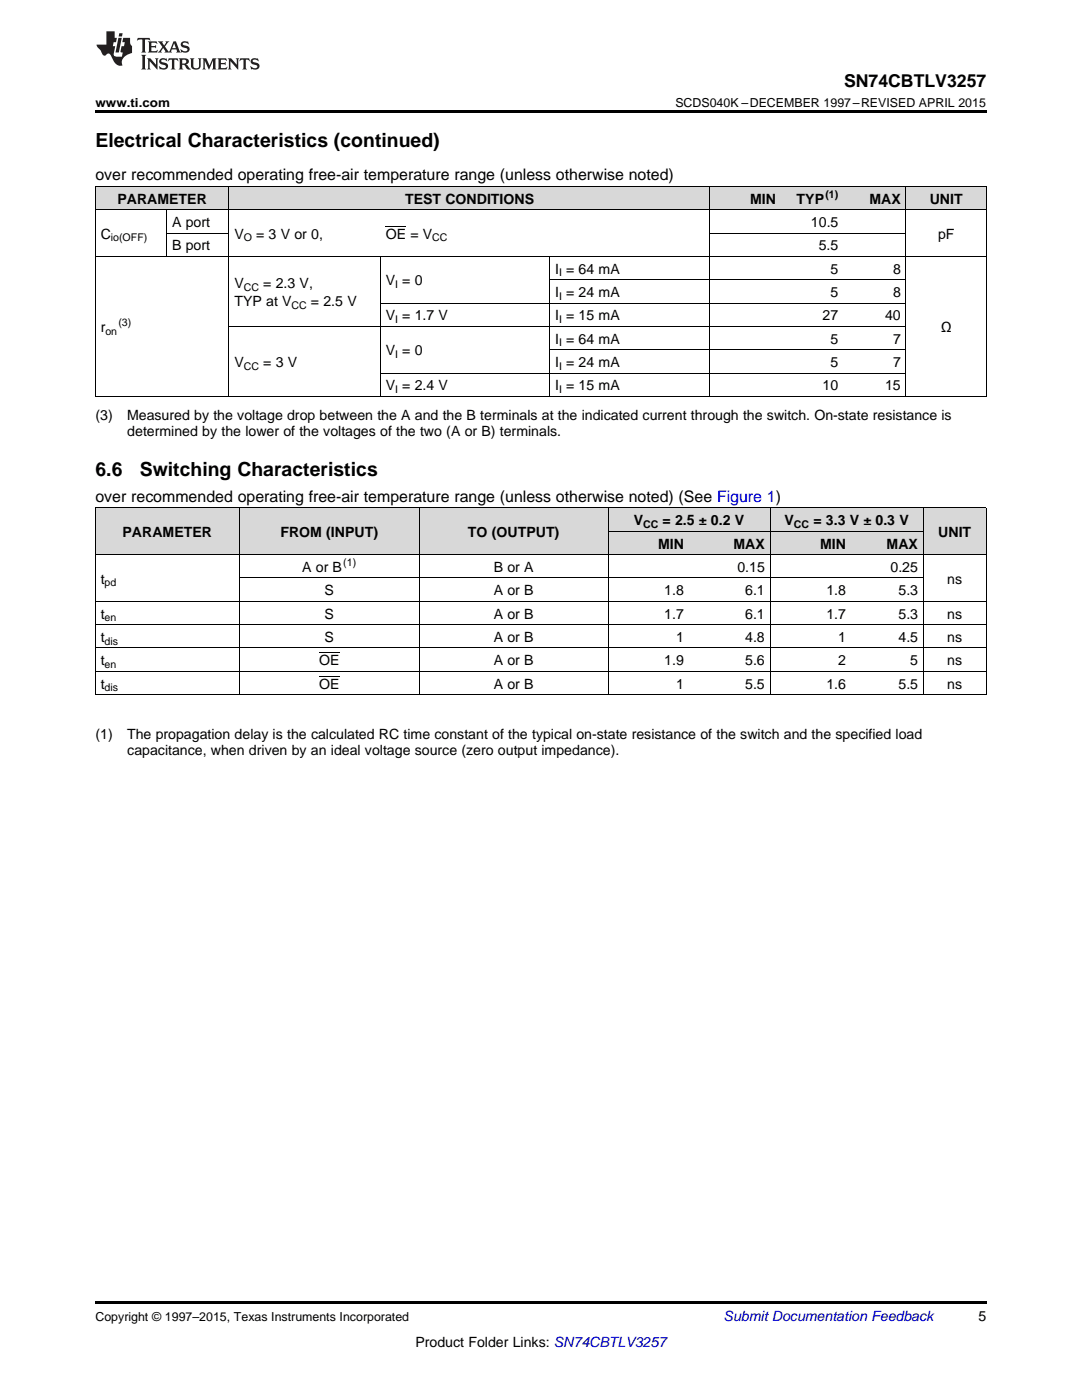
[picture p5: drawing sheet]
<svg xmlns="http://www.w3.org/2000/svg" width="216mm" height="279mm" viewBox="0 0 216 279" stroke-linecap="round" stroke-linejoin="round" font-family="sans-serif">
<defs><g id="words">
<g font-size="3.9">
<text x="19" y="29.3">Electrical Characteristics (continued)</text>
<text x="19" y="95">6.6</text>
<text x="27.9" y="95">Switching Characteristics</text>
</g>
<text font-size="3.5" x="168.4" y="17.3">SN74CBTLV3257</text>
<g font-size="3.2">
<text x="19" y="36">over recommended operating free-air temperature range (unless otherwise noted)</text>
<text x="19" y="100.2">over recommended operating free-air temperature range (unless otherwise noted) (See Figure 1)</text>
</g>
<g font-size="2.8">
<text x="23.4" y="40.6">PARAMETER</text>
<text x="80.8" y="40.6">TEST CONDITIONS</text>
<text x="149.7" y="40.6">MIN</text>
<text x="159" y="40.6">TYP</text>
<text x="173.5" y="40.6">MAX</text>
<text x="185.5" y="40.6">UNIT</text>
<text x="20.1" y="47.6">C</text>
<text x="34.3" y="45.3">A port</text>
<text x="46.8" y="47.6">V</text>
<text x="51.1" y="47.6">= 3 V or 0,</text>
<text x="77" y="47.6">OE = V</text>
<text x="161.8" y="45.3">10.5</text>
<text x="187.2" y="47.6">pF</text>
<text x="34.3" y="50">B port</text>
<text x="163.4" y="50">5.5</text>
<text x="46.8" y="57.5">V</text>
<text x="52.5" y="57.5">= 2.3 V,</text>
<text x="77" y="56.9">V = 0</text>
<text x="110.8" y="54.6">I = 64 mA</text>
<text x="110.8" y="59.3">I = 24 mA</text>
<text x="165.7" y="54.6">5</text>
<text x="165.7" y="59.3">5</text>
<text x="178.2" y="54.6">8</text>
<text x="178.2" y="59.3">8</text>
<text x="46.8" y="61">TYP at V</text>
<text x="62.1" y="61">= 2.5 V</text>
<text x="77" y="63.9">V = 1.7 V</text>
<text x="110.8" y="63.9">I = 15 mA</text>
<text x="164.1" y="63.9">27</text>
<text x="176.6" y="63.9">40</text>
<text x="20.1" y="66.3">r</text>
<text x="77" y="70.9">V = 0</text>
<text x="110.8" y="68.6">I = 64 mA</text>
<text x="165.7" y="68.6">5</text>
<text x="178.2" y="68.6">7</text>
<text x="187.7" y="66.3">Ω</text>
<text x="46.8" y="73.2">V</text>
<text x="52.5" y="73.2">= 3 V</text>
<text x="77" y="77.9">V = 2.4 V</text>
<text x="110.8" y="73.2">I = 24 mA</text>
<text x="110.8" y="77.9">I = 15 mA</text>
<text x="164.1" y="77.9">10</text>
<text x="165.7" y="73.2">5</text>
<text x="176.6" y="77.9">15</text>
<text x="178.2" y="73.2">7</text>
<text x="19" y="83.7">(3)</text>
<text x="25.4" y="83.7">Measured by the voltage drop between the A and the B terminals at the indicated current through the switch. On-state resistance is</text>
<text x="25.4" y="86.9">determined by the lower of the voltages of the two (A or B) terminals.</text>
<text x="24.4" y="107.1">PARAMETER</text>
<text x="56" y="107.1">FROM (INPUT)</text>
<text x="93.4" y="107.1">TO (OUTPUT)</text>
<text x="126.5" y="104.8">V</text>
<text x="132.2" y="104.8">= 2.5 ± 0.2 V</text>
<text x="156.6" y="104.8">V</text>
<text x="162.3" y="104.8">= 3.3 V ± 0.3 V</text>
<text x="187.2" y="107.1">UNIT</text>
<text x="131.3" y="109.5">MIN</text>
<text x="146.4" y="109.5">MAX</text>
<text x="163.7" y="109.5">MIN</text>
<text x="176.9" y="109.5">MAX</text>
<text x="20.1" y="116.5">t</text>
<text x="60.3" y="114.1">A or B</text>
<text x="64.8" y="118.8">S</text>
<text x="98.5" y="114.1">B or A</text>
<text x="98.5" y="118.8">A or B</text>
<text x="132.5" y="118.8">1.8</text>
<text x="147.1" y="114.1">0.15</text>
<text x="148.7" y="118.8">6.1</text>
<text x="164.9" y="118.8">1.8</text>
<text x="177.7" y="114.1">0.25</text>
<text x="179.3" y="118.8">5.3</text>
<text x="189" y="116.5">ns</text>
<text x="20.1" y="123.4">t</text>
<text x="64.8" y="123.4">S</text>
<text x="98.5" y="123.4">A or B</text>
<text x="132.5" y="123.4">1.7</text>
<text x="148.7" y="123.4">6.1</text>
<text x="164.9" y="123.4">1.7</text>
<text x="179.3" y="123.4">5.3</text>
<text x="189" y="123.4">ns</text>
<text x="20.1" y="128.1">t</text>
<text x="64.8" y="128.1">S</text>
<text x="98.5" y="128.1">A or B</text>
<text x="134.9" y="128.1">1</text>
<text x="148.7" y="128.1">4.8</text>
<text x="167.3" y="128.1">1</text>
<text x="179.3" y="128.1">4.5</text>
<text x="189" y="128.1">ns</text>
<text x="20.1" y="132.8">t</text>
<text x="20.1" y="137.4">t</text>
<text x="63.7" y="132.8">OE</text>
<text x="63.7" y="137.4">OE</text>
<text x="98.5" y="132.8">A or B</text>
<text x="98.5" y="137.4">A or B</text>
<text x="132.5" y="132.8">1.9</text>
<text x="134.9" y="137.4">1</text>
<text x="148.7" y="132.8">5.6</text>
<text x="148.7" y="137.4">5.5</text>
<text x="164.9" y="137.4">1.6</text>
<text x="167.3" y="132.8">2</text>
<text x="179.3" y="137.4">5.5</text>
<text x="181.6" y="132.8">5</text>
<text x="189" y="132.8">ns</text>
<text x="189" y="137.4">ns</text>
<text x="19" y="147.4">(1)</text>
<text x="25.4" y="147.4">The propagation delay is the calculated RC time constant of the typical on-state resistance of the switch and the specified load</text>
<text x="25.4" y="150.6">capacitance, when driven by an ideal voltage source (zero output impedance).</text>
<text x="195.3" y="263.6">5</text>
<text x="82.9" y="268.9">Product Folder Links: SN74CBTLV3257</text>
</g>
<text font-size="2.8" fill="#0000c8" x="144.4" y="263.6">Submit Documentation Feedback</text>
<g font-size="2.5">
<text x="19" y="21.4">www.ti.com</text>
<text x="134.8" y="21.4">SCDS040K –DECEMBER 1997–REVISED APRIL 2015</text>
<text x="19" y="263.6">Copyright © 1997–2015, Texas Instruments Incorporated</text>
</g>
<g font-size="2.1">
<text x="164.7" y="39.5">(1)</text>
<text x="22.1" y="48.2">io(OFF)</text>
<text x="48.6" y="48.2">O</text>
<text x="86.3" y="48.2">CC</text>
<text x="48.6" y="58">CC</text>
<text x="78.8" y="57.5">I</text>
<text x="111.5" y="55.2">I</text>
<text x="111.5" y="59.8">I</text>
<text x="23.6" y="65.1">(3)</text>
<text x="58.2" y="61.6">CC</text>
<text x="78.8" y="64.5">I</text>
<text x="111.5" y="64.5">I</text>
<text x="21" y="66.8">on</text>
<text x="78.8" y="71.5">I</text>
<text x="111.5" y="69.1">I</text>
<text x="48.6" y="73.8">CC</text>
<text x="111.5" y="73.8">I</text>
<text x="78.8" y="78.5">I</text>
<text x="111.5" y="78.5">I</text>
<text x="128.3" y="105.4">CC</text>
<text x="158.4" y="105.4">CC</text>
<text x="68.5" y="113">(1)</text>
<text x="20.9" y="117">pd</text>
<text x="20.9" y="124">en</text>
<text x="20.9" y="128.7">dis</text>
<text x="20.9" y="133.3">en</text>
<text x="20.9" y="138">dis</text>
</g>
</g></defs>
<g fill="#d8d8d8">
<path d="M19 101.4h28.8v9.3h-28.8z"/>
<path d="M47.8 101.4h35.9v9.3h-35.9z"/>
<path d="M83.7 101.4h37.7v9.3h-37.7z"/>
<path d="M121.4 106.1h16.1v4.6h-16.1z"/>
<path d="M137.5 106.1h16.2v4.6h-16.2z"/>
<path d="M153.7 106.1h16.2v4.6h-16.2z"/>
<path d="M169.9 106.1h14.4v4.6h-14.4z"/>
<path d="M184.3 101.4h12.5v9.3h-12.5z"/>
<path d="M121.4 101.4h16.1v4.7h-16.1z"/>
<path d="M137.5 101.4h16.2v4.7h-16.2z"/>
<path d="M153.7 101.4h16.2v4.7h-16.2z"/>
<path d="M169.9 101.4h14.4v4.7h-14.4z"/>
<path d="M19 37.3h14.3v4.6h-14.3z"/>
<path d="M33.3 37.3h12.4v4.6h-12.4z"/>
<path d="M45.7 37.3h30.2v4.6h-30.2z"/>
<path d="M75.9 37.3h1.8v4.6h-1.8z"/>
<path d="M77.7 37.3h32v4.6h-32z"/>
<path d="M109.7 37.3h24.9v4.6h-24.9z"/>
<path d="M134.6 37.3h7.1v4.6h-7.1z"/>
<path d="M141.7 37.3h14.2v4.6h-14.2z"/>
<path d="M155.9 37.3h12.5v4.6h-12.5z"/>
<path d="M168.4 37.3h12.4v4.6h-12.4z"/>
<path d="M180.8 37.3h16v4.6h-16z"/>
</g>
<g fill="#000">
<path d="M19 22h177.8v.5h-177.8zM19 79.1l.2 .1zM45.6 79.1l.1 .1zM109.6 79.1l.1 .1zM134.5 79.1l.1 .1zM141.6 79.1l.1 .1zM180.7 79.1l.1 .1zM196.7 79.1l.1 .1zM19 138.6l.2 .1zM83.6 138.6l.1 .1zM121.3 138.6l.1 .1zM153.6 138.6l.1 .1z"/>
<path d="M184.1 138.6l.2 .1zM196.7 138.6l.1 .1zM19 259.7h177.8v.5h-177.8z"/>
</g>
<g fill="none" stroke="#000" stroke-width=".2">
<path d="M19 37.2h177.8v42M19.1 37.2v42M45.7 37.2v42M141.7 37.2v42M180.8 37.2v42M19 51.2h177.8M19 41.9h177.8M33.2 41.9v9.3M33.3 46.5h12.4M75.9 51.2v28M109.7 51.2v28M109.7 55.8h71.1"/>
<path d="M141.7 46.5h39.1M19 79.1h177.8M45.7 65.1h135.1M75.9 74.5h104.9M75.9 60.5h104.9M109.7 69.8h71.1M19 120h177.8M19 110.7h177.8M19 101.4h177.8M19.1 101.4v37.3M47.7 101.4v37.3M47.8 115.3h136.5"/>
<path d="M83.6 101.4v37.3M121.3 101.4v37.3M121.4 106h62.9M153.7 101.4v37.3M184.2 101.4v37.3M196.8 101.4v37.3M19 138.6h177.8M19 134h177.8M19 129.3h177.8M19 124.7h177.8"/>
</g>
<g fill="#231f20">
<path d="M27.5 7.6l-.1 .5 .4-.2h.6v.1v2.1l-.2 .4h1l-.3-.4v-2.1l.1-.1h.5l.5 .2-.2-.5zM29.5 8.3l.2 .3v1.5l-.2 .4h1.8l.2-.6a1.04 1.04 0 0 1-1.3 .2v-.7h.6l.3 .2v-.6l-.3 .2h-.6v-.6l.8-.1 .4 .3-.2-.5zM31.5 8.3l.9 1.1-.9 1.1h.8l-.2-.2 .5-.7 .4 .7-.2 .2h1.5l-.1-.2 .1-.4h.9l.1 .4-.2 .2h1l-.3-.3-.7-1.9h-.5l-.9 2-.8-1 .9-1h-.8l.1 .3-.3 .5-.4-.6 .2-.2zM34.7 8.6l.4 1h-.7zM36.3 8.4a.63 .63 0 0 0-.2 .7 .63 .63 0 0 0 .6 .4l.6 .2 .1 .2a.75 .75 0 0 1-.7 .4 .75 .75 0 0 1-.6-.5l.1 .7 .1-.1a1.11 1.11 0 0 0 1.5-.6 1.13 1.13 0 0 0-1.2-.8l-.1-.4a1.04 1.04 0 0 1 1.2 .2l-.2-.5-.1 .1-.5-.2zM28.2 10.9l.2 .4v2.2l-.2 .4h1l-.3-.4v-2.2l.3-.4zM29.3 11.6l.3 .4v1.5l-.3 .4h.8l-.2-.4v-1.3l1.5 1.7v-1.9l.2-.4h-.7l.2 .4v.9l-1.1-1.3zM32 11.8a.62 .62 0 0 0-.2 .7 .62 .62 0 0 0 .6 .4l.6 .1 .1 .3a.76 .76 0 0 1-.7 .3 .76 .76 0 0 1-.6-.4l.1 .7 .1-.1a1.11 1.11 0 0 0 1.5-.6 1.13 1.13 0 0 0-1.2-.8l-.1-.4a1.04 1.04 0 0 1 1.2 .2l-.2-.6-.1 .1-.5-.1zM33.7 11.6l-.2 .6a.61 .61 0 0 1 .8-.3v1.6l-.2 .4h.9l-.2-.4v-1.6a.63 .63 0 0 1 .8 .3l-.2-.6zM35.6 11.6l.3 .4v1.5l-.3 .4h1l-.2-.2v-.8l.5 .2a.76 .76 0 0 0 1.2 .7l-1-1a.58 .58 0 0 0 .6-.5 .58 .58 0 0 0-.5-.6zM36.4 11.9h.1a.45 .45 0 0 1 .5 .1 .45 .45 0 0 1 .1 .5l-.7 .2zM37.9 11.6l.2 .2a2.17 2.17 0 0 0 .3 1.9 .99 .99 0 0 0 1.6-.6v-1.1l.2-.4h-.7l.2 .2a1.92 1.92 0 0 1-.2 1.8 .6 .6 0 0 1-.9-.5v-1.1l.2-.4zM40.4 11.6l.2 .4v1.5l-.2 .4h.7l-.2-.4v-1.4l.8 1.8 .8-1.8v1.4l-.2 .4h.9l-.2-.4v-1.5l.2-.4h-.8l-.6 1.5-.6-1.5zM43.4 11.6l.2 .4v1.5l-.2 .4h1.8l.2-.6a1.04 1.04 0 0 1-1.3 .1v-.6h.5l.4 .2v-.6l-.4 .2h-.5v-.7h.8l.3 .3-.1-.6zM45.5 11.6l.2 .4v1.5l-.2 .4h.7l-.2-.4v-1.3l1.5 1.7v-1.9l.2-.4h-.7l.2 .4v.9l-1.1-1.3zM47.9 11.6l-.1 .6a.61 .61 0 0 1 .8-.3v1.6l-.3 .4h1l-.3-.4 .1-1.6a.63 .63 0 0 1 .7 .3l-.1-.6zM50.2 11.8a.62 .62 0 0 0-.2 .7 .62 .62 0 0 0 .6 .4l.6 .1 .2 .3a.76 .76 0 0 1-.8 .3 .76 .76 0 0 1-.6-.4l.1 .7 .2-.1a1.11 1.11 0 0 0 1.5-.6 1.13 1.13 0 0 0-1.3-.8l-.1-.4a1.04 1.04 0 0 1 1.2 .2l-.1-.6-.2 .1-.5-.1z"/>
<path d="M21.2 6.3v2.6h-1.9l.1 .4 .7 .9a.91 .91 0 0 0 1 .8 .56 .56 0 0 1 .5-.3 .56 .56 0 0 1 .5 .3l.4 .8a1.53 1.53 0 0 0 1.9 1.2 1.54 1.54 0 0 1 1-2.1l.9-.3v-1.4a1.52 1.52 0 0 1-.3-1.6h-1.4l-.2 .8h.5l-.2 .8h-.4l-.2 1v.2l.4 .1-.2 .8a1.93 1.93 0 0 1-1.6-.3l.3-1.8h-.5l.2-.8h.4l.2-.8h-.4v-1.3zM23.6 7.6l-.6 2.9h.7l.6-2.9zM23.8 6.6l-.1 .7h.6l.2-.7z"/>
</g>
<path d="M77 45.1h4M63.7 134.9h4M63.7 130.3h4" fill="none" stroke="#000" stroke-width=".2"/>
<use href="#words"/>
</svg>
